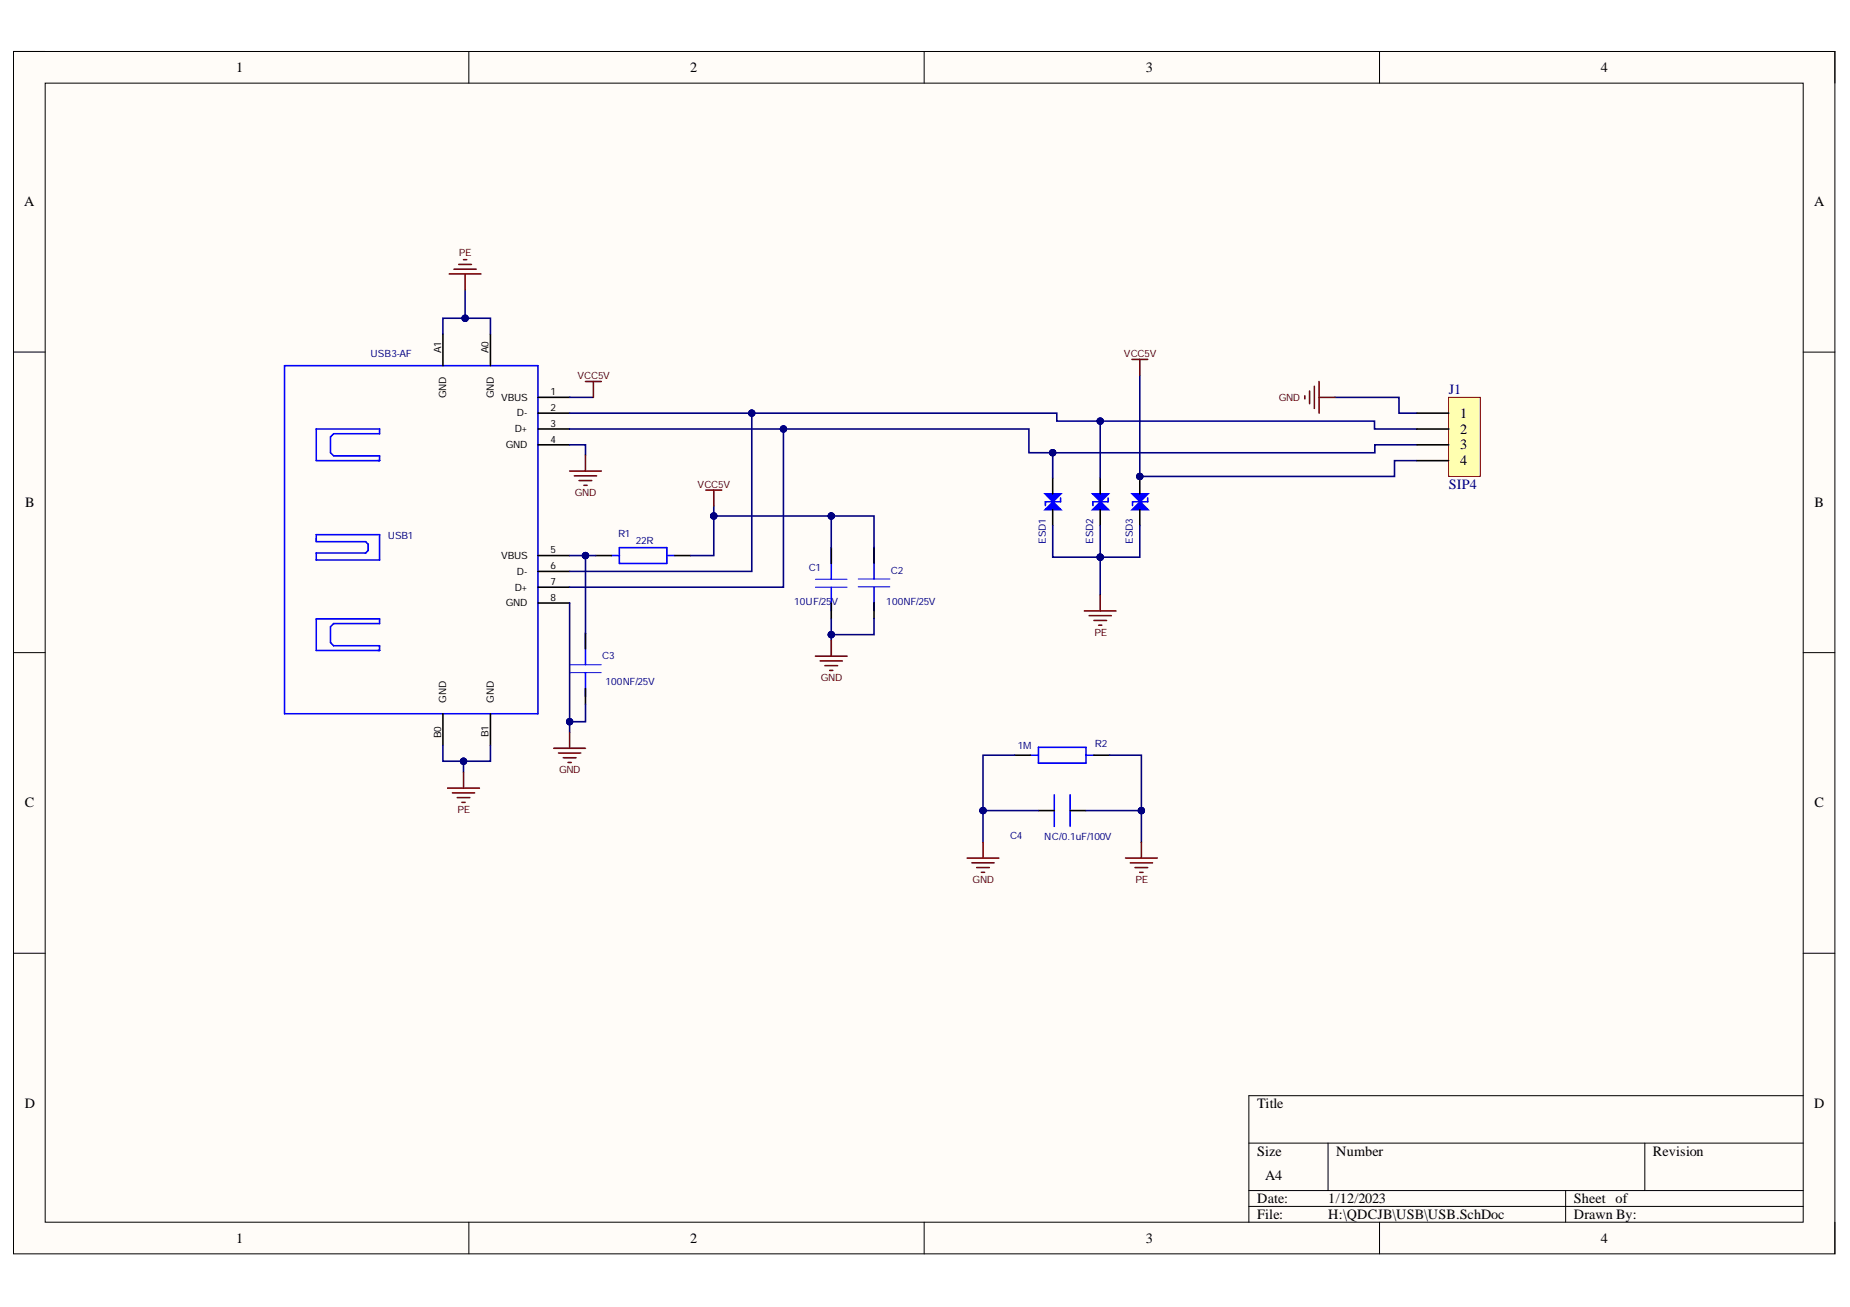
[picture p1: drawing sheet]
<svg xmlns="http://www.w3.org/2000/svg" width="297mm" height="210mm" viewBox="0 0 297 210" stroke-linecap="round" stroke-linejoin="round" font-family="sans-serif">
<defs><g id="words">
<g font-size="2.3">
<text x="37.9" y="11.6">1</text>
<text x="110.8" y="11.6">2</text>
<text x="184" y="11.6">3</text>
<text x="257" y="11.6">4</text>
<text x="3.9" y="33.1">A</text>
<text x="291.3" y="33.1">A</text>
<text x="234.4" y="67.1">1</text>
<text x="234.4" y="69.6">2</text>
<text x="234.4" y="72.2">3</text>
<text x="234.4" y="74.7">4</text>
<text x="4.1" y="81.4">B</text>
<text x="291.4" y="81.4">B</text>
<text x="4" y="129.7">C</text>
<text x="291.4" y="129.7">C</text>
<text x="4" y="177.9">D</text>
<text x="201.9" y="177.9">Title</text>
<text x="291.3" y="177.9">D</text>
<text x="201.9" y="185.6">Size</text>
<text x="214.5" y="185.6">Number</text>
<text x="265.4" y="185.6">Revision</text>
<text x="203.1" y="189.4">A4</text>
<text x="201.9" y="193.2">Date:</text>
<text x="201.9" y="195.8">File:</text>
<text x="213.3" y="193.2">1/12/2023</text>
<text x="213.3" y="195.8">H:\QDCJB\USB\USB.SchDoc</text>
<text x="252.7" y="193.2">Sheet of</text>
<text x="252.7" y="195.8">Drawn By:</text>
<text x="37.9" y="199.6">1</text>
<text x="110.8" y="199.6">2</text>
<text x="184" y="199.6">3</text>
<text x="257" y="199.6">4</text>
</g>
<g font-size="2.3" fill="#000080">
<text x="232.6" y="63.3">J1</text>
<text x="232.6" y="78.5">SIP4</text>
</g>
<g font-size="1.6" fill="#800000">
<text x="73.7" y="41.1">PE</text>
<text x="180.4" y="57.4">VCC5V</text>
<text x="92.7" y="60.9">VCC5V</text>
<text x="205.3" y="64.3">GND</text>
<text x="92.3" y="79.6">GND</text>
<text x="112" y="78.4">VCC5V</text>
<text x="175.7" y="102.1">PE</text>
<text x="131.8" y="109.4">GND</text>
<text x="89.8" y="124.1">GND</text>
<text x="73.4" y="130.5">PE</text>
<text x="156.2" y="141.8">GND</text>
<text x="182.3" y="141.8">PE</text>
</g>
<g font-size="1.6" fill="#000080">
<text x="59.5" y="57.4">USB3-AF</text>
<text x="62.3" y="86.6">USB1</text>
<text x="99.2" y="86.3">R1</text>
<text x="102.1" y="87.3">22R</text>
<text x="167.9" y="87.3" transform="rotate(-90 167.9 87.3)">ESD1</text>
<text x="175.5" y="87.4" transform="rotate(-90 175.5 87.4)">ESD2</text>
<text x="181.9" y="87.4" transform="rotate(-90 181.9 87.4)">ESD3</text>
<text x="129.9" y="91.6">C1</text>
<text x="143.1" y="92.1">C2</text>
<text x="127.5" y="97.2">10UF/25</text>
<text x="133.5" y="97.2">V</text>
<text x="142.3" y="97.1">100NF/25V</text>
<text x="96.7" y="105.9">C3</text>
<text x="97.2" y="110">100NF/25V</text>
<text x="163.4" y="120.4">1M</text>
<text x="175.8" y="120">R2</text>
<text x="162.2" y="134.8">C4</text>
<text x="167.7" y="134.9">NC/0.1uF/100V</text>
</g>
<g font-size="1.6">
<text x="70.8" y="56.7" transform="rotate(-90 70.8 56.7)">A1</text>
<text x="78.4" y="56.7" transform="rotate(-90 78.4 56.7)">A0</text>
<text x="71.7" y="63.9" transform="rotate(-90 71.7 63.9)">GND</text>
<text x="79.3" y="63.9" transform="rotate(-90 79.3 63.9)">GND</text>
<text x="80.5" y="64.3">VBUS</text>
<text x="88.4" y="63.5">1</text>
<text x="81.2" y="71.9">GND</text>
<text x="82.7" y="69.4">D+</text>
<text x="83" y="66.9">D-</text>
<text x="88.4" y="66">2</text>
<text x="88.4" y="68.6">3</text>
<text x="88.4" y="71.1">4</text>
<text x="80.5" y="89.8">VBUS</text>
<text x="88.4" y="88.8">5</text>
<text x="82.7" y="94.8">D+</text>
<text x="83" y="92.3">D-</text>
<text x="88.4" y="91.4">6</text>
<text x="88.4" y="93.9">7</text>
<text x="81.2" y="97.4">GND</text>
<text x="88.4" y="96.4">8</text>
<text x="71.7" y="112.8" transform="rotate(-90 71.7 112.8)">GND</text>
<text x="79.3" y="112.8" transform="rotate(-90 79.3 112.8)">GND</text>
<text x="70.8" y="118.5" transform="rotate(-90 70.8 118.5)">B0</text>
<text x="78.4" y="118.3" transform="rotate(-90 78.4 118.3)">B1</text>
</g>
</g></defs>
<path d="M2.2 8.3h292.4v193.1h-292.4z" fill-rule="evenodd" fill="#fffcf8"/>
<path d="M2.2 8.3h292.4v193.1h-292.4z" fill="none" stroke="#000" stroke-width=".16"/>
<path d="M7.3 13.4h282.2v182.9h-282.2z" fill-rule="evenodd" fill="#fffcf8"/>
<g fill="none" stroke="#000" stroke-width=".16">
<path d="M2.2 8.3h5.1M7.3 13.4h282.2v182.9h-282.2zM75.3 8.3v5M148.4 8.3v5M221.5 8.3v5.1M289.5 8.3h5.1v5.1M2.2 56.5h5.1M289.5 56.5h5.1M2.2 104.8h5.1M289.5 104.8h5.1M2.2 153.1h5.1M289.5 153.1h5.1"/>
<path d="M289.5 176h-89v20.3M75.3 196.3v5.1M148.4 196.3v5.1M200.5 183.6h89M200.5 191.2h89M200.5 193.7h89M213.2 183.6v7.6M221.5 196.3v5.1M251.4 191.2v5.1M264.1 183.6v7.6M294.6 196.3v5.1"/>
</g>
<path d="M170.3 80v.6h-2.5v.6" fill="none" stroke="#00f" stroke-width=".25"/>
<path d="M167.8 81.9l1.3-1.3 1.2 1.3z" fill="#00f"/>
<path d="M167.8 81.9l1.3-1.3 1.2 1.3z" fill="none" stroke="#00f" stroke-width=".25"/>
<path d="M167.8 79.3h2.5l-1.2 1.3z" fill="#00f"/>
<path d="M167.8 79.3h2.5l-1.2 1.3zM177.9 80v.6h-2.4v.6" fill="none" stroke="#00f" stroke-width=".25"/>
<path d="M169 76.8v2.5M169 81.9v2.5" fill="none" stroke="#000" stroke-width=".25"/>
<path d="M175.4 81.9l1.3-1.3 1.3 1.3z" fill="#00f"/>
<path d="M175.4 81.9l1.3-1.3 1.3 1.3z" fill="none" stroke="#00f" stroke-width=".25"/>
<path d="M175.4 79.3h2.6l-1.3 1.3z" fill="#00f"/>
<path d="M175.4 79.3h2.6l-1.3 1.3zM184.3 80v.6h-2.5v.6" fill="none" stroke="#00f" stroke-width=".25"/>
<path d="M176.7 76.8v2.5M176.7 81.9v2.5" fill="none" stroke="#000" stroke-width=".25"/>
<path d="M181.8 81.9l1.3-1.3 1.2 1.3z" fill="#00f"/>
<path d="M181.8 81.9l1.3-1.3 1.2 1.3z" fill="none" stroke="#00f" stroke-width=".25"/>
<path d="M181.8 79.3h2.5l-1.2 1.3z" fill="#00f"/>
<g fill="none" stroke="#00f" stroke-width=".25">
<path d="M45.7 58.7h40.7v55.9h-40.7zM50.8 68.9h10.1v.8h-7.3l-.5 .5v2.5l.5 .5h7.3v.8h-10.1zM181.8 79.3h2.5l-1.2 1.3zM50.8 99.4h10.1v.7h-7.3l-.5 .6v2.5l.5 .5h7.3v.8h-10.1zM50.8 85.9h10.1v4h-10.1v-1.1h7.9l.4-.4v-1l-.4-.4h-7.9zM98.2 89.2h1.2M99.4 87.9h7.7v2.6h-7.7zM107.1 89.2h1.2M133.5 87.9v5.1M133.5 94.3v3.8M140.3 87.9v5.1M140.3 94.3v3.8"/>
<path d="M94 101.7v5.1M94 108v3.8M165.5 121.3h1.2M166.7 120h7.7v2.6h-7.7zM169.3 127.6v5.1M171.8 127.6v5.1M174.4 121.3h1.2"/>
</g>
<g fill="none" stroke="#000" stroke-width=".25">
<path d="M71.1 53.7v5M78.7 53.7v5M86.4 63.8h5.1M86.4 66.4h5.1M86.4 68.9h5.1M86.4 71.4h5.1M183 76.8v2.5M86.4 89.2h5.1M86.4 91.8h5.1M86.4 94.3h5.1M86.4 96.8h5.1M95.6 89.2h2.6"/>
<path d="M108.3 89.2h2.6M133.5 87.9v2.6M133.5 96.8v2.6M140.3 87.9v2.5M140.3 96.8v2.5M183 81.9v2.5M71.1 114.6v5.1M78.7 114.6v5.1M94 101.7v2.5M94 110.6v2.5M162.9 121.3h2.6M166.7 130.2h2.6"/>
<path d="M171.8 130.2h2.6M175.6 121.3h2.6"/>
</g>
<path d="M130.9 94.3h5.1M130.9 93h5.1M137.8 94.3h5.1M137.8 93h5.1M91.5 108h5M91.5 106.8h5" fill="none" stroke="#00f" stroke-width=".16"/>
<path d="M91.5 63.8h3.8M183 60.3v16.2" fill="none" stroke="#000080" stroke-width=".25"/>
<circle cx="183" cy="76.5" r=".51" fill="#000080"/>
<circle cx="183" cy="76.5" r=".51" fill="none" stroke="#000080" stroke-width=".16"/>
<path d="M114.6 81.2v1.7" fill="none" stroke="#000080" stroke-width=".25"/>
<circle cx="114.6" cy="82.9" r=".51" fill="#000080"/>
<circle cx="114.6" cy="82.9" r=".51" fill="none" stroke="#000080" stroke-width=".16"/>
<path d="M133.5 82.9v5" fill="none" stroke="#000080" stroke-width=".25"/>
<circle cx="133.5" cy="82.9" r=".51" fill="#000080"/>
<circle cx="133.5" cy="82.9" r=".51" fill="none" stroke="#000080" stroke-width=".16"/>
<path d="M114.6 82.9v6.3h-3.7" fill="none" stroke="#000080" stroke-width=".25"/>
<circle cx="114.6" cy="82.9" r=".51" fill="#000080"/>
<circle cx="114.6" cy="82.9" r=".51" fill="none" stroke="#000080" stroke-width=".16"/>
<path d="M133.5 82.9h6.8v5" fill="none" stroke="#000080" stroke-width=".25"/>
<circle cx="133.5" cy="82.9" r=".51" fill="#000080"/>
<circle cx="133.5" cy="82.9" r=".51" fill="none" stroke="#000080" stroke-width=".16"/>
<path d="M114.6 82.9h18.9" fill="none" stroke="#000080" stroke-width=".25"/>
<circle cx="133.5" cy="82.9" r=".51" fill="#000080"/>
<circle cx="133.5" cy="82.9" r=".51" fill="none" stroke="#000080" stroke-width=".16"/>
<circle cx="114.6" cy="82.9" r=".51" fill="#000080"/>
<circle cx="114.6" cy="82.9" r=".51" fill="none" stroke="#000080" stroke-width=".16"/>
<path d="M227.5 74h-3.6v2.5h-40.9" fill="none" stroke="#000080" stroke-width=".25"/>
<circle cx="183" cy="76.5" r=".51" fill="#000080"/>
<circle cx="183" cy="76.5" r=".51" fill="none" stroke="#000080" stroke-width=".16"/>
<path d="M183 76.5v.3" fill="none" stroke="#000080" stroke-width=".25"/>
<circle cx="183" cy="76.5" r=".51" fill="#000080"/>
<circle cx="183" cy="76.5" r=".51" fill="none" stroke="#000080" stroke-width=".16"/>
<path d="M91.5 66.4h29.2" fill="none" stroke="#000080" stroke-width=".25"/>
<circle cx="120.7" cy="66.4" r=".51" fill="#000080"/>
<circle cx="120.7" cy="66.4" r=".51" fill="none" stroke="#000080" stroke-width=".16"/>
<path d="M176.7 67.6v9.2" fill="none" stroke="#000080" stroke-width=".25"/>
<circle cx="176.7" cy="67.6" r=".51" fill="#000080"/>
<circle cx="176.7" cy="67.6" r=".51" fill="none" stroke="#000080" stroke-width=".16"/>
<path d="M176.7 67.6h44v1.3h6.8" fill="none" stroke="#000080" stroke-width=".25"/>
<circle cx="176.7" cy="67.6" r=".51" fill="#000080"/>
<circle cx="176.7" cy="67.6" r=".51" fill="none" stroke="#000080" stroke-width=".16"/>
<path d="M120.7 66.4h49v1.2h7" fill="none" stroke="#000080" stroke-width=".25"/>
<circle cx="176.7" cy="67.6" r=".51" fill="#000080"/>
<circle cx="176.7" cy="67.6" r=".51" fill="none" stroke="#000080" stroke-width=".16"/>
<circle cx="120.7" cy="66.4" r=".51" fill="#000080"/>
<circle cx="120.7" cy="66.4" r=".51" fill="none" stroke="#000080" stroke-width=".16"/>
<path d="M120.7 66.4v25.4h-29.2" fill="none" stroke="#000080" stroke-width=".25"/>
<circle cx="120.7" cy="66.4" r=".51" fill="#000080"/>
<circle cx="120.7" cy="66.4" r=".51" fill="none" stroke="#000080" stroke-width=".16"/>
<path d="M91.5 68.9h34.3" fill="none" stroke="#000080" stroke-width=".25"/>
<circle cx="125.8" cy="68.9" r=".51" fill="#000080"/>
<circle cx="125.8" cy="68.9" r=".51" fill="none" stroke="#000080" stroke-width=".16"/>
<path d="M169 72.7v4.1" fill="none" stroke="#000080" stroke-width=".25"/>
<circle cx="169" cy="72.7" r=".51" fill="#000080"/>
<circle cx="169" cy="72.7" r=".51" fill="none" stroke="#000080" stroke-width=".16"/>
<path d="M227.5 71.4h-6.8v1.3h-51.7" fill="none" stroke="#000080" stroke-width=".25"/>
<circle cx="169" cy="72.7" r=".51" fill="#000080"/>
<circle cx="169" cy="72.7" r=".51" fill="none" stroke="#000080" stroke-width=".16"/>
<path d="M125.8 68.9h39.4v3.8h3.8" fill="none" stroke="#000080" stroke-width=".25"/>
<circle cx="169" cy="72.7" r=".51" fill="#000080"/>
<circle cx="169" cy="72.7" r=".51" fill="none" stroke="#000080" stroke-width=".16"/>
<circle cx="125.8" cy="68.9" r=".51" fill="#000080"/>
<circle cx="125.8" cy="68.9" r=".51" fill="none" stroke="#000080" stroke-width=".16"/>
<path d="M125.8 68.9v25.4h-34.3" fill="none" stroke="#000080" stroke-width=".25"/>
<circle cx="125.8" cy="68.9" r=".51" fill="#000080"/>
<circle cx="125.8" cy="68.9" r=".51" fill="none" stroke="#000080" stroke-width=".16"/>
<path d="M74.7 51.1h4v2.6" fill="none" stroke="#000080" stroke-width=".25"/>
<circle cx="74.7" cy="51.1" r=".51" fill="#000080"/>
<circle cx="74.7" cy="51.1" r=".51" fill="none" stroke="#000080" stroke-width=".16"/>
<path d="M169 84.4v5.1h7.7" fill="none" stroke="#000080" stroke-width=".25"/>
<circle cx="176.7" cy="89.5" r=".51" fill="#000080"/>
<circle cx="176.7" cy="89.5" r=".51" fill="none" stroke="#000080" stroke-width=".16"/>
<path d="M176.7 84.4v5.1" fill="none" stroke="#000080" stroke-width=".25"/>
<circle cx="176.7" cy="89.5" r=".51" fill="#000080"/>
<circle cx="176.7" cy="89.5" r=".51" fill="none" stroke="#000080" stroke-width=".16"/>
<path d="M74.7 51.1h-3.6v2.6" fill="none" stroke="#000080" stroke-width=".25"/>
<circle cx="74.7" cy="51.1" r=".51" fill="#000080"/>
<circle cx="74.7" cy="51.1" r=".51" fill="none" stroke="#000080" stroke-width=".16"/>
<path d="M74.7 46.5v4.6" fill="none" stroke="#000080" stroke-width=".25"/>
<circle cx="74.7" cy="51.1" r=".51" fill="#000080"/>
<circle cx="74.7" cy="51.1" r=".51" fill="none" stroke="#000080" stroke-width=".16"/>
<path d="M74.4 122.3v1.7" fill="none" stroke="#000080" stroke-width=".25"/>
<circle cx="74.4" cy="122.3" r=".51" fill="#000080"/>
<circle cx="74.4" cy="122.3" r=".51" fill="none" stroke="#000080" stroke-width=".16"/>
<path d="M183 84.4v5.1h-6.3" fill="none" stroke="#000080" stroke-width=".25"/>
<circle cx="176.7" cy="89.5" r=".51" fill="#000080"/>
<circle cx="176.7" cy="89.5" r=".51" fill="none" stroke="#000080" stroke-width=".16"/>
<path d="M176.7 89.5v6.1" fill="none" stroke="#000080" stroke-width=".25"/>
<circle cx="176.7" cy="89.5" r=".51" fill="#000080"/>
<circle cx="176.7" cy="89.5" r=".51" fill="none" stroke="#000080" stroke-width=".16"/>
<path d="M178.2 121.3h5.1v8.9" fill="none" stroke="#000080" stroke-width=".25"/>
<circle cx="183.3" cy="130.2" r=".51" fill="#000080"/>
<circle cx="183.3" cy="130.2" r=".51" fill="none" stroke="#000080" stroke-width=".16"/>
<path d="M183.3 130.2v5.1" fill="none" stroke="#000080" stroke-width=".25"/>
<circle cx="183.3" cy="130.2" r=".51" fill="#000080"/>
<circle cx="183.3" cy="130.2" r=".51" fill="none" stroke="#000080" stroke-width=".16"/>
<path d="M174.4 130.2h8.9" fill="none" stroke="#000080" stroke-width=".25"/>
<circle cx="183.3" cy="130.2" r=".51" fill="#000080"/>
<circle cx="183.3" cy="130.2" r=".51" fill="none" stroke="#000080" stroke-width=".16"/>
<path d="M71.1 119.7v2.6h3.3" fill="none" stroke="#000080" stroke-width=".25"/>
<circle cx="74.4" cy="122.3" r=".51" fill="#000080"/>
<circle cx="74.4" cy="122.3" r=".51" fill="none" stroke="#000080" stroke-width=".16"/>
<path d="M78.7 119.7v2.6h-4.3" fill="none" stroke="#000080" stroke-width=".25"/>
<circle cx="74.4" cy="122.3" r=".51" fill="#000080"/>
<circle cx="74.4" cy="122.3" r=".51" fill="none" stroke="#000080" stroke-width=".16"/>
<path d="M94 89.2h1.6" fill="none" stroke="#000080" stroke-width=".25"/>
<circle cx="94" cy="89.2" r=".51" fill="#000080"/>
<circle cx="94" cy="89.2" r=".51" fill="none" stroke="#000080" stroke-width=".16"/>
<path d="M94 89.2v12.5" fill="none" stroke="#000080" stroke-width=".25"/>
<circle cx="94" cy="89.2" r=".51" fill="#000080"/>
<circle cx="94" cy="89.2" r=".51" fill="none" stroke="#000080" stroke-width=".16"/>
<path d="M91.5 89.2h2.5" fill="none" stroke="#000080" stroke-width=".25"/>
<circle cx="94" cy="89.2" r=".51" fill="#000080"/>
<circle cx="94" cy="89.2" r=".51" fill="none" stroke="#000080" stroke-width=".16"/>
<path d="M91.5 71.4h2.5v1.7M162.9 121.3h-5.1v8.9" fill="none" stroke="#000080" stroke-width=".25"/>
<circle cx="157.8" cy="130.2" r=".51" fill="#000080"/>
<circle cx="157.8" cy="130.2" r=".51" fill="none" stroke="#000080" stroke-width=".16"/>
<path d="M157.8 130.2v5.1" fill="none" stroke="#000080" stroke-width=".25"/>
<circle cx="157.8" cy="130.2" r=".51" fill="#000080"/>
<circle cx="157.8" cy="130.2" r=".51" fill="none" stroke="#000080" stroke-width=".16"/>
<path d="M157.8 130.2h8.9" fill="none" stroke="#000080" stroke-width=".25"/>
<circle cx="157.8" cy="130.2" r=".51" fill="#000080"/>
<circle cx="157.8" cy="130.2" r=".51" fill="none" stroke="#000080" stroke-width=".16"/>
<path d="M214.3 63.8h10.3v2.6h2.9M133.5 99.4v2.5" fill="none" stroke="#000080" stroke-width=".25"/>
<circle cx="133.5" cy="101.9" r=".51" fill="#000080"/>
<circle cx="133.5" cy="101.9" r=".51" fill="none" stroke="#000080" stroke-width=".16"/>
<path d="M140.3 99.3v2.6h-6.8" fill="none" stroke="#000080" stroke-width=".25"/>
<circle cx="133.5" cy="101.9" r=".51" fill="#000080"/>
<circle cx="133.5" cy="101.9" r=".51" fill="none" stroke="#000080" stroke-width=".16"/>
<path d="M133.5 101.9v.9" fill="none" stroke="#000080" stroke-width=".25"/>
<circle cx="133.5" cy="101.9" r=".51" fill="#000080"/>
<circle cx="133.5" cy="101.9" r=".51" fill="none" stroke="#000080" stroke-width=".16"/>
<path d="M91.5 96.8v19.1" fill="none" stroke="#000080" stroke-width=".25"/>
<circle cx="91.5" cy="115.9" r=".51" fill="#000080"/>
<circle cx="91.5" cy="115.9" r=".51" fill="none" stroke="#000080" stroke-width=".16"/>
<path d="M94 113.1v2.8h-2.5" fill="none" stroke="#000080" stroke-width=".25"/>
<circle cx="91.5" cy="115.9" r=".51" fill="#000080"/>
<circle cx="91.5" cy="115.9" r=".51" fill="none" stroke="#000080" stroke-width=".16"/>
<path d="M91.5 115.9v1.7" fill="none" stroke="#000080" stroke-width=".25"/>
<circle cx="91.5" cy="115.9" r=".51" fill="#000080"/>
<circle cx="91.5" cy="115.9" r=".51" fill="none" stroke="#000080" stroke-width=".16"/>
<g fill="none" stroke="#800000" stroke-width=".25">
<path d="M72.1 44h5.1M72.9 43.2h3.6M73.7 42.5h2M74.4 41.7h.5M74.7 44v2.5M181.7 57.7h2.6M183 57.7v2.6M91.5 75.7h5M92.2 76.4h3.6M93 77.2h2M93.8 77.9h.5M94 61.3h2.5"/>
<path d="M94 73.1v2.6M95.3 61.3v2.5M113.3 78.7h2.6M114.6 78.7v2.5M209.5 63.6v.5M210.3 62.8v2M211 62v3.6M211.8 61.3v5.1M211.8 63.8h2.5M174.1 98.1h5.1M174.9 98.9h3.5M175.6 99.6h2.1"/>
<path d="M176.7 95.6v2.5M91.5 117.6v2.6M130.9 105.4h5.1M131.7 106.1h3.6M132.5 106.9h2M133.2 107.7h.5M133.5 102.8v2.6M176.4 100.4h.5M71.9 126.6h5.1M72.6 127.3h3.6M73.4 128.1h2M74.2 128.9h.5"/>
<path d="M74.4 124v2.6M88.9 120.2h5.1M89.7 120.9h3.5M90.4 121.7h2.1M91.2 122.5h.5M155.3 137.8h5.1M156.1 138.6h3.5M156.8 139.3h2M157.8 135.3v2.5M180.7 137.8h5.1M181.5 138.6h3.5M182.2 139.3h2.1"/>
<path d="M183.3 135.3v2.5M157.6 140.1h.5M183 140.1h.5"/>
</g>
<path d="M232.6 63.8h5.1v12.7h-5.1z" fill-rule="evenodd" fill="#ffffb0"/>
<path d="M232.6 63.8h5.1v12.7h-5.1z" fill="none" stroke="#800000" stroke-width=".16"/>
<path d="M227.5 66.4h5.1M227.5 68.9h5.1M227.5 71.4h5.1M227.5 74h5.1" fill="none" stroke="#000" stroke-width=".25"/>
<use href="#words"/>
</svg>
